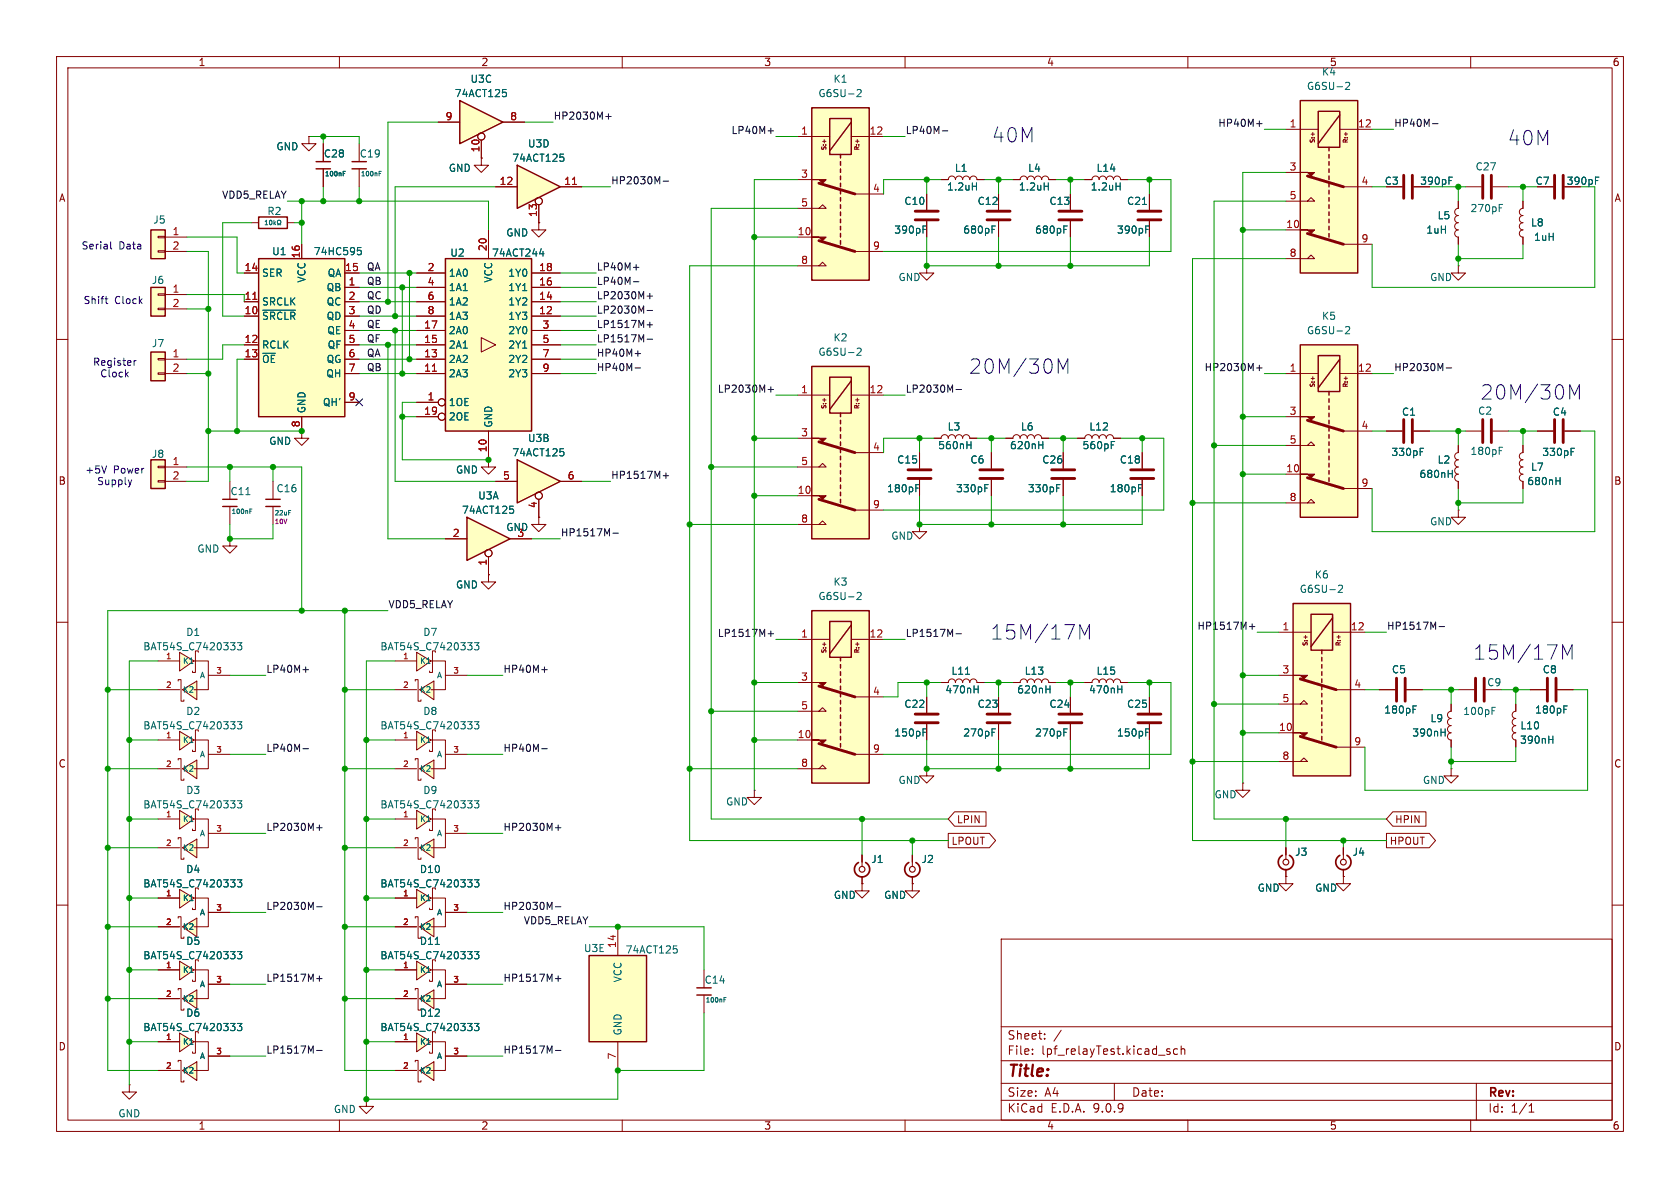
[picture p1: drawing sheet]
<svg xmlns="http://www.w3.org/2000/svg" width="297mm" height="210mm" viewBox="0 0 297 210" stroke-linecap="round" stroke-linejoin="round" font-family="sans-serif">
<defs><g id="words">
<g font-size="3.5" fill="#0000c2">
<text x="175.4" y="25.4">40M</text>
<text x="266.6" y="25.9">40M</text>
<text x="171.4" y="66.3">20M/30M</text>
<text x="261.8" y="70.9">20M/30M</text>
<text x="175.2" y="113.3">15M/17M</text>
<text x="260.5" y="116.8">15M/17M</text>
</g>
<text font-size="2.8" fill="#840000" x="178" y="190.9">Title:</text>
<g font-size="2.1" fill="#840000">
<text x="178" y="184">Sheet:</text>
<text x="178" y="186.7">File:</text>
<text x="184.1" y="186.7">lpf_relayTest.kicad_sch</text>
<text x="178" y="196.9">KiCad</text>
<text x="178" y="194.1">Size:</text>
<text x="184.7" y="194.1">A4</text>
<text x="185.7" y="196.9">E.D.A.</text>
<text x="193.3" y="196.9">9.0.9</text>
<text x="200" y="194.1">Date:</text>
<text x="263" y="194.3">Rev:</text>
<text x="263" y="196.9">Id:</text>
<text x="267.1" y="196.9">1/1</text>
</g>
<g font-size="1.8" fill="#840000">
<text x="35" y="11.9">1</text>
<text x="85" y="11.9">2</text>
<text x="135" y="11.9">3</text>
<text x="185" y="11.9">4</text>
<text x="235" y="11.9">5</text>
<text x="285" y="11.9">6</text>
<text x="10.3" y="35.9">A</text>
<text x="276.9" y="32.9">390pF</text>
<text x="285.3" y="35.9">A</text>
<text x="10.3" y="85.9">B</text>
<text x="285.3" y="85.9">B</text>
<text x="10.3" y="135.9">C</text>
<text x="285.3" y="135.9">C</text>
<text x="168.1" y="149.5">LPOUT</text>
<text x="169.1" y="145.7">LPIN</text>
<text x="245.6" y="149.5">HPOUT</text>
<text x="246.5" y="145.7">HPIN</text>
<text x="10.3" y="185.9">D</text>
<text x="285.3" y="185.9">D</text>
<text x="35" y="199.9">1</text>
<text x="85" y="199.9">2</text>
<text x="135" y="199.9">3</text>
<text x="185" y="199.9">4</text>
<text x="235" y="199.9">5</text>
<text x="285" y="199.9">6</text>
</g>
<g font-size="1.8" fill="#006464">
<text x="80.3" y="17.4">74ACT125</text>
<text x="83.1" y="14.8">U3C</text>
<text x="144.6" y="17.4">G6SU-2</text>
<text x="147.2" y="14.8">K1</text>
<text x="230.9" y="16.1">G6SU-2</text>
<text x="233.6" y="13.6">K4</text>
<text x="48.8" y="26.8">GND</text>
<text x="57.2" y="28">C28</text>
<text x="63.5" y="28">C19</text>
<text x="90.5" y="28.8">74ACT125</text>
<text x="93.2" y="26.3">U3D</text>
<text x="79.2" y="30.6">GND</text>
<text x="167.3" y="33.9">1.2uH</text>
<text x="168.7" y="30.6">L1</text>
<text x="180" y="33.9">1.2uH</text>
<text x="181.7" y="30.6">L4</text>
<text x="192.7" y="33.9">1.2uH</text>
<text x="193.8" y="30.6">L14</text>
<text x="244.7" y="32.9">C3</text>
<text x="251" y="32.9">390pF</text>
<text x="260.8" y="30.3">C27</text>
<text x="271.4" y="32.9">C7</text>
<text x="27" y="39.7">J5</text>
<text x="47.2" y="38.2">R2</text>
<text x="158" y="41.5">390pF</text>
<text x="159.8" y="36.4">C10</text>
<text x="170.2" y="41.5">680pF</text>
<text x="172.7" y="36.4">C12</text>
<text x="182.9" y="41.5">680pF</text>
<text x="185.4" y="36.4">C13</text>
<text x="197.4" y="41.5">390pF</text>
<text x="199.1" y="36.4">C21</text>
<text x="252.1" y="41.5">1uH</text>
<text x="254" y="39">L5</text>
<text x="259.9" y="37.7">270pF</text>
<text x="270.6" y="40.2">L8</text>
<text x="48" y="45.3">U1</text>
<text x="55.4" y="45.3">74HC595</text>
<text x="79.5" y="45.6">U2</text>
<text x="86.9" y="45.6">74ACT244</text>
<text x="89.4" y="42">GND</text>
<text x="271.1" y="42.8">1uH</text>
<text x="26.7" y="50.4">J6</text>
<text x="46.2" y="49.1">SER</text>
<text x="54.2" y="50.1" transform="rotate(-90 54.2 50.1)">VCC</text>
<text x="57.6" y="51.7">QB</text>
<text x="57.8" y="49.1">QA</text>
<text x="79.2" y="49.1">1A0</text>
<text x="79.2" y="51.7">1A1</text>
<text x="87.2" y="50.1" transform="rotate(-90 87.2 50.1)">VCC</text>
<text x="89.8" y="49.1">1Y0</text>
<text x="89.8" y="51.7">1Y1</text>
<text x="158.7" y="49.9">GND</text>
<text x="252.7" y="49.9">GND</text>
<text x="46.2" y="54.2">SRCLK</text>
<text x="46.2" y="56.7">~{SRCLR}</text>
<text x="57.6" y="54.2">QC</text>
<text x="57.6" y="56.7">QD</text>
<text x="57.8" y="59.3">QE</text>
<text x="79.2" y="54.2">1A2</text>
<text x="79.2" y="56.7">1A3</text>
<text x="79.2" y="59.3">2A0</text>
<text x="89.8" y="54.2">1Y2</text>
<text x="89.8" y="56.7">1Y3</text>
<text x="89.8" y="59.3">2Y0</text>
<text x="230.9" y="59.3">G6SU-2</text>
<text x="233.6" y="56.7">K5</text>
<text x="26.7" y="61.6">J7</text>
<text x="46.2" y="61.8">RCLK</text>
<text x="46.2" y="64.4">~{OE}</text>
<text x="57.6" y="64.4">QG</text>
<text x="57.8" y="61.8">QF</text>
<text x="79.2" y="61.8">2A1</text>
<text x="79.2" y="64.4">2A2</text>
<text x="89.8" y="61.8">2Y1</text>
<text x="89.8" y="64.4">2Y2</text>
<text x="144.6" y="63.1">G6SU-2</text>
<text x="147.2" y="60.6">K2</text>
<text x="57" y="72">QH'</text>
<text x="57.6" y="66.9">QH</text>
<text x="79.2" y="66.9">2A3</text>
<text x="79.2" y="72">1OE</text>
<text x="89.8" y="66.9">2Y3</text>
<text x="54.2" y="73.2" transform="rotate(-90 54.2 73.2)">GND</text>
<text x="79.2" y="74.5">2OE</text>
<text x="87.2" y="75.7" transform="rotate(-90 87.2 75.7)">GND</text>
<text x="167.4" y="76.3">L3</text>
<text x="180.4" y="76.3">L6</text>
<text x="192.5" y="76.3">L12</text>
<text x="247.8" y="73.7">C1</text>
<text x="261.2" y="73.5">C2</text>
<text x="274.4" y="73.7">C4</text>
<text x="26.7" y="81.1">J8</text>
<text x="47.5" y="78.8">GND</text>
<text x="80.5" y="83.9">GND</text>
<text x="90.5" y="80.9">74ACT125</text>
<text x="93.2" y="78.3">U3B</text>
<text x="158.5" y="82.1">C15</text>
<text x="165.8" y="79.6">560nH</text>
<text x="171.5" y="82.1">C6</text>
<text x="178.5" y="79.6">620nH</text>
<text x="184.2" y="82.1">C26</text>
<text x="191.3" y="79.6">560pF</text>
<text x="197.9" y="82.1">C18</text>
<text x="245.9" y="80.8">330pF</text>
<text x="254" y="82.1">L2</text>
<text x="259.9" y="80.6">180pF</text>
<text x="270.6" y="83.4">L7</text>
<text x="272.6" y="80.8">330pF</text>
<text x="40.6" y="87.7">C11</text>
<text x="48.8" y="87.2">C16</text>
<text x="84.4" y="88.5">U3A</text>
<text x="156.7" y="87.2">180pF</text>
<text x="168.9" y="87.2">330pF</text>
<text x="181.6" y="87.2">330pF</text>
<text x="196.1" y="87.2">180pF</text>
<text x="250.8" y="84.7">680nH</text>
<text x="269.9" y="86">680nH</text>
<text x="81.6" y="91">74ACT125</text>
<text x="89.4" y="94.1">GND</text>
<text x="91.4" y="95">3</text>
<text x="157.5" y="95.6">GND</text>
<text x="252.7" y="93.1">GND</text>
<text x="34.8" y="97.9">GND</text>
<text x="80.5" y="104.2">GND</text>
<text x="144.6" y="106.3">G6SU-2</text>
<text x="147.2" y="103.7">K3</text>
<text x="229.7" y="105">G6SU-2</text>
<text x="232.3" y="102.5">K6</text>
<text x="32.8" y="112.6">D1</text>
<text x="74.7" y="112.6">D7</text>
<text x="25.2" y="115.2">BAT54S_C7420333</text>
<text x="67.1" y="115.2">BAT54S_C7420333</text>
<text x="168.1" y="119.5">L11</text>
<text x="181.1" y="119.5">L13</text>
<text x="193.8" y="119.5">L15</text>
<text x="246" y="119.2">C5</text>
<text x="272.6" y="119.2">C8</text>
<text x="159.8" y="125.3">C22</text>
<text x="167" y="122.8">470nH</text>
<text x="172.7" y="125.3">C23</text>
<text x="179.7" y="122.8">620nH</text>
<text x="185.4" y="125.3">C24</text>
<text x="192.4" y="122.8">470nH</text>
<text x="199.1" y="125.3">C25</text>
<text x="262.8" y="121.5">C9</text>
<text x="25.2" y="129.1">BAT54S_C7420333</text>
<text x="32.8" y="126.6">D2</text>
<text x="67.1" y="129.1">BAT54S_C7420333</text>
<text x="74.7" y="126.6">D8</text>
<text x="158" y="130.4">150pF</text>
<text x="170.2" y="130.4">270pF</text>
<text x="182.9" y="130.4">270pF</text>
<text x="197.4" y="130.4">150pF</text>
<text x="244.6" y="126.3">180pF</text>
<text x="249.6" y="130.4">390nH</text>
<text x="252.8" y="127.9">L9</text>
<text x="258.6" y="126.6">100pF</text>
<text x="268.6" y="131.7">390nH</text>
<text x="268.7" y="129.1">L10</text>
<text x="271.3" y="126.3">180pF</text>
<text x="25.2" y="143.1">BAT54S_C7420333</text>
<text x="32.8" y="140.6">D3</text>
<text x="67.1" y="143.1">BAT54S_C7420333</text>
<text x="74.7" y="140.6">D9</text>
<text x="128.3" y="142.6">GND</text>
<text x="158.7" y="138.8">GND</text>
<text x="214.6" y="141.3">GND</text>
<text x="251.5" y="138.8">GND</text>
<text x="32.8" y="154.5">D4</text>
<text x="74.1" y="154.5">D10</text>
<text x="153.9" y="152.8">J1</text>
<text x="162.8" y="152.8">J2</text>
<text x="228.9" y="151.5">J3</text>
<text x="239" y="151.5">J4</text>
<text x="25.2" y="157.1">BAT54S_C7420333</text>
<text x="67.1" y="157.1">BAT54S_C7420333</text>
<text x="147.3" y="159.1">GND</text>
<text x="156.2" y="159.1">GND</text>
<text x="222.2" y="157.8">GND</text>
<text x="232.4" y="157.8">GND</text>
<text x="32.8" y="167.2">D5</text>
<text x="74.1" y="167.2">D11</text>
<text x="25.2" y="169.8">BAT54S_C7420333</text>
<text x="67.1" y="169.8">BAT54S_C7420333</text>
<text x="103.1" y="168.5">U3E</text>
<text x="110.1" y="173.8" transform="rotate(-90 110.1 173.8)">VCC</text>
<text x="110.5" y="168.8">74ACT125</text>
<text x="32.8" y="179.9">D6</text>
<text x="74.1" y="179.9">D12</text>
<text x="124.5" y="174.1">C14</text>
<text x="25.2" y="182.5">BAT54S_C7420333</text>
<text x="67.1" y="182.5">BAT54S_C7420333</text>
<text x="110.1" y="183.1" transform="rotate(-90 110.1 183.1)">GND</text>
<text x="20.8" y="197.7">GND</text>
<text x="58.9" y="197">GND</text>
</g>
<g font-size="1.8" fill="#a90000">
<text x="78.7" y="21.3">9</text>
<text x="90.1" y="21.3">8</text>
<text x="141.5" y="23.9">1</text>
<text x="153.6" y="23.9">12</text>
<text x="227.9" y="22.6">1</text>
<text x="240" y="22.6">12</text>
<text x="84.8" y="27" transform="rotate(-90 84.8 27)">10</text>
<text x="88.2" y="32.8">12</text>
<text x="99.7" y="32.8">11</text>
<text x="141.5" y="31.5">3</text>
<text x="154.2" y="34">4</text>
<text x="227.9" y="30.2">3</text>
<text x="227.9" y="35.3">5</text>
<text x="240.6" y="32.8">4</text>
<text x="30.4" y="41.7">1</text>
<text x="95" y="38.5" transform="rotate(-90 95 38.5)">13</text>
<text x="140.9" y="41.7">10</text>
<text x="141.5" y="36.6">5</text>
<text x="227.3" y="40.4">10</text>
<text x="30.4" y="44.2">2</text>
<text x="53.1" y="45.8" transform="rotate(-90 53.1 45.8)">16</text>
<text x="86.1" y="44.5" transform="rotate(-90 86.1 44.5)">20</text>
<text x="141.5" y="46.7">8</text>
<text x="154.2" y="44.2">9</text>
<text x="227.9" y="45.5">8</text>
<text x="240.6" y="42.9">9</text>
<text x="30.4" y="51.8">1</text>
<text x="43.1" y="48">14</text>
<text x="43.1" y="53.1">11</text>
<text x="60.9" y="48">15</text>
<text x="61.5" y="50.5">1</text>
<text x="61.5" y="53.1">2</text>
<text x="75.5" y="48">2</text>
<text x="75.5" y="50.5">4</text>
<text x="75.5" y="53.1">6</text>
<text x="95.2" y="48">18</text>
<text x="95.2" y="50.5">16</text>
<text x="95.2" y="53.1">14</text>
<text x="30.4" y="54.4">2</text>
<text x="43.1" y="55.6">10</text>
<text x="61.5" y="55.6">3</text>
<text x="61.5" y="58.2">4</text>
<text x="74.9" y="58.2">17</text>
<text x="75.5" y="55.6">8</text>
<text x="95.2" y="55.6">12</text>
<text x="95.8" y="58.2">3</text>
<text x="30.4" y="63.2">1</text>
<text x="30.4" y="65.8">2</text>
<text x="43.1" y="60.7">12</text>
<text x="43.1" y="63.2">13</text>
<text x="61.5" y="60.7">5</text>
<text x="61.5" y="63.2">6</text>
<text x="61.5" y="65.8">7</text>
<text x="74.9" y="60.7">15</text>
<text x="74.9" y="63.2">13</text>
<text x="74.9" y="65.8">11</text>
<text x="95.8" y="60.7">5</text>
<text x="95.8" y="63.2">7</text>
<text x="95.8" y="65.8">9</text>
<text x="227.9" y="65.8">1</text>
<text x="240" y="65.8">12</text>
<text x="61.5" y="70.9">9</text>
<text x="75.5" y="70.9">1</text>
<text x="141.5" y="69.6">1</text>
<text x="153.6" y="69.6">12</text>
<text x="53.1" y="75.6" transform="rotate(-90 53.1 75.6)">8</text>
<text x="74.9" y="73.4">19</text>
<text x="141.5" y="77.2">3</text>
<text x="227.9" y="73.4">3</text>
<text x="240.6" y="75.9">4</text>
<text x="30.4" y="82.3">1</text>
<text x="86.1" y="80.1" transform="rotate(-90 86.1 80.1)">10</text>
<text x="141.5" y="82.3">5</text>
<text x="154.2" y="79.8">4</text>
<text x="227.3" y="83.6">10</text>
<text x="227.9" y="78.5">5</text>
<text x="30.4" y="84.8">2</text>
<text x="88.8" y="84.8">5</text>
<text x="95" y="89.9" transform="rotate(-90 95 89.9)">4</text>
<text x="100.3" y="84.8">6</text>
<text x="140.9" y="87.4">10</text>
<text x="154.2" y="89.9">9</text>
<text x="227.9" y="88.6">8</text>
<text x="240.6" y="86.1">9</text>
<text x="79.9" y="95">2</text>
<text x="141.5" y="92.5">8</text>
<text x="86.1" y="100.1" transform="rotate(-90 86.1 100.1)">1</text>
<text x="141.5" y="112.8">1</text>
<text x="153.6" y="112.8">12</text>
<text x="226.6" y="111.5">1</text>
<text x="238.7" y="111.5">12</text>
<text x="226.6" y="119.1">3</text>
<text x="141.5" y="120.4">3</text>
<text x="141.5" y="125.5">5</text>
<text x="154.2" y="122.9">4</text>
<text x="226.6" y="124.2">5</text>
<text x="239.3" y="121.7">4</text>
<text x="140.9" y="130.6">10</text>
<text x="226" y="129.3">10</text>
<text x="239.3" y="131.8">9</text>
<text x="141.5" y="135.6">8</text>
<text x="154.2" y="133.1">9</text>
<text x="226.6" y="134.4">8</text>
<text x="109" y="167.7" transform="rotate(-90 109 167.7)">14</text>
<text x="109" y="187.4" transform="rotate(-90 109 187.4)">7</text>
</g>
<g font-size="1.8" fill="#0f0f0f">
<text x="97.8" y="21.2">HP2030M+</text>
<text x="129.2" y="23.8">LP40M+</text>
<text x="160" y="23.8">LP40M-</text>
<text x="215.3" y="22.5">HP40M+</text>
<text x="246.4" y="22.5">HP40M-</text>
<text x="39.2" y="35.2">VDD5_RELAY</text>
<text x="107.9" y="32.7">HP2030M-</text>
<text x="64.8" y="47.9">QA</text>
<text x="105.4" y="47.9">LP40M+</text>
<text x="64.8" y="53">QC</text>
<text x="64.8" y="50.5">QB</text>
<text x="105.4" y="50.5">LP40M-</text>
<text x="105.4" y="53">LP2030M+</text>
<text x="64.8" y="55.5">QD</text>
<text x="64.8" y="58.1">QE</text>
<text x="105.4" y="58.1">LP1517M+</text>
<text x="105.4" y="55.5">LP2030M-</text>
<text x="64.8" y="60.6">QF</text>
<text x="64.8" y="65.7">QB</text>
<text x="64.8" y="63.2">QA</text>
<text x="105.4" y="63.2">HP40M+</text>
<text x="105.4" y="60.6">LP1517M-</text>
<text x="105.4" y="65.7">HP40M-</text>
<text x="212.9" y="65.7">HP2030M+</text>
<text x="246.4" y="65.7">HP2030M-</text>
<text x="126.8" y="69.5">LP2030M+</text>
<text x="160" y="69.5">LP2030M-</text>
<text x="107.9" y="84.7">HP1517M+</text>
<text x="99.1" y="94.9">HP1517M-</text>
<text x="68.6" y="107.6">VDD5_RELAY</text>
<text x="126.8" y="112.7">LP1517M+</text>
<text x="160" y="112.7">LP1517M-</text>
<text x="211.6" y="111.4">HP1517M+</text>
<text x="245.1" y="111.4">HP1517M-</text>
<text x="47" y="119">LP40M+</text>
<text x="88.9" y="119">HP40M+</text>
<text x="47" y="133">LP40M-</text>
<text x="88.9" y="133">HP40M-</text>
<text x="47" y="147">LP2030M+</text>
<text x="88.9" y="147">HP2030M+</text>
<text x="47" y="160.9">LP2030M-</text>
<text x="88.9" y="160.9">HP2030M-</text>
<text x="92.5" y="163.5">VDD5_RELAY</text>
<text x="47" y="173.6">LP1517M+</text>
<text x="88.9" y="173.6">HP1517M+</text>
<text x="47" y="186.3">LP1517M-</text>
<text x="88.9" y="186.3">HP1517M-</text>
</g>
<g font-size="1.8" fill="#0000c2">
<text x="14.3" y="44.3">Serial</text>
<text x="21" y="44.3">Data</text>
<text x="14.7" y="54">Shift</text>
<text x="20.3" y="54">Clock</text>
<text x="16.3" y="64.9">Register</text>
<text x="17.6" y="66.9">Clock</text>
<text x="15" y="83.9">+5V</text>
<text x="20" y="83.9">Power</text>
<text x="17.1" y="86">Supply</text>
</g>
<g font-size="1.4" fill="#a90000">
<text x="29.2" y="116.6">1</text>
<text x="38.1" y="119.1">3</text>
<text x="71.2" y="116.6">1</text>
<text x="80" y="119.1">3</text>
<text x="29.2" y="121.7">2</text>
<text x="71.2" y="121.7">2</text>
<text x="29.2" y="130.6">1</text>
<text x="71.2" y="130.6">1</text>
<text x="29.2" y="135.6">2</text>
<text x="38.1" y="133.1">3</text>
<text x="71.2" y="135.6">2</text>
<text x="80" y="133.1">3</text>
<text x="29.2" y="144.5">1</text>
<text x="29.2" y="149.6">2</text>
<text x="38.1" y="147.1">3</text>
<text x="71.2" y="144.5">1</text>
<text x="71.2" y="149.6">2</text>
<text x="80" y="147.1">3</text>
<text x="29.2" y="158.5">1</text>
<text x="38.1" y="161">3</text>
<text x="71.2" y="158.5">1</text>
<text x="80" y="161">3</text>
<text x="29.2" y="163.6">2</text>
<text x="71.2" y="163.6">2</text>
<text x="29.2" y="171.2">1</text>
<text x="38.1" y="173.7">3</text>
<text x="71.2" y="171.2">1</text>
<text x="80" y="173.7">3</text>
<text x="29.2" y="176.3">2</text>
<text x="71.2" y="176.3">2</text>
<text x="29.2" y="183.9">1</text>
<text x="71.2" y="183.9">1</text>
<text x="29.2" y="189">2</text>
<text x="38.1" y="186.4">3</text>
<text x="71.2" y="189">2</text>
<text x="80" y="186.4">3</text>
</g>
<g font-size="1.4" fill="#006464">
<text x="32.3" y="117.6">K1</text>
<text x="74.2" y="117.6">K1</text>
<text x="32.3" y="122.6">K2</text>
<text x="35.2" y="120.1">A</text>
<text x="74.2" y="122.6">K2</text>
<text x="77.1" y="120.1">A</text>
<text x="32.3" y="131.5">K1</text>
<text x="74.2" y="131.5">K1</text>
<text x="32.3" y="136.6">K2</text>
<text x="35.2" y="134.1">A</text>
<text x="74.2" y="136.6">K2</text>
<text x="77.1" y="134.1">A</text>
<text x="32.3" y="145.5">K1</text>
<text x="35.2" y="148">A</text>
<text x="74.2" y="145.5">K1</text>
<text x="77.1" y="148">A</text>
<text x="32.3" y="150.6">K2</text>
<text x="74.2" y="150.6">K2</text>
<text x="32.3" y="159.5">K1</text>
<text x="74.2" y="159.5">K1</text>
<text x="32.3" y="164.6">K2</text>
<text x="35.2" y="162">A</text>
<text x="74.2" y="164.6">K2</text>
<text x="77.1" y="162">A</text>
<text x="32.3" y="172.2">K1</text>
<text x="74.2" y="172.2">K1</text>
<text x="32.3" y="177.3">K2</text>
<text x="35.2" y="174.7">A</text>
<text x="74.2" y="177.3">K2</text>
<text x="77.1" y="174.7">A</text>
<text x="32.3" y="184.9">K1</text>
<text x="74.2" y="184.9">K1</text>
<text x="32.3" y="190">K2</text>
<text x="35.2" y="187.4">A</text>
<text x="74.2" y="190">K2</text>
<text x="77.1" y="187.4">A</text>
</g>
<g font-size="1.1" fill="#840000">
<text x="146.3" y="26.7" transform="rotate(-90 146.3 26.7)">S:+</text>
<text x="152.1" y="26.7" transform="rotate(-90 152.1 26.7)">R:+</text>
<text x="232.6" y="25.4" transform="rotate(-90 232.6 25.4)">S:+</text>
<text x="238.5" y="25.4" transform="rotate(-90 238.5 25.4)">R:+</text>
<text x="232.6" y="68.6" transform="rotate(-90 232.6 68.6)">S:+</text>
<text x="238.5" y="68.6" transform="rotate(-90 238.5 68.6)">R:+</text>
<text x="146.3" y="72.4" transform="rotate(-90 146.3 72.4)">S:+</text>
<text x="152.1" y="72.4" transform="rotate(-90 152.1 72.4)">R:+</text>
<text x="146.3" y="115.6" transform="rotate(-90 146.3 115.6)">S:+</text>
<text x="152.1" y="115.6" transform="rotate(-90 152.1 115.6)">R:+</text>
<text x="231.4" y="114.3" transform="rotate(-90 231.4 114.3)">S:+</text>
<text x="237.2" y="114.3" transform="rotate(-90 237.2 114.3)">R:+</text>
</g>
<g font-size="1.1" fill="#006464">
<text x="57.3" y="31.4">100nF</text>
<text x="63.7" y="31.4">100nF</text>
<text x="40.8" y="91.1">100nF</text>
<text x="48.4" y="91.3">22uF</text>
<text x="124.6" y="177.4">100nF</text>
</g>
<text font-size="1.1" fill="#840084" x="48.4" y="92.8">10V</text>
</g></defs>
<g fill="none" stroke="#840000" stroke-width=".18">
<path d="M10 10h277v190h-277zM12 12h273v186h-273zM60 10v2M110 10v2M160 10v2M210 10v2M260 10v2M189.2 34.3v2.8M189.2 39.1v2.8M10 60h2M53.3 76.2v1.3h1.3l-1.3 1.2-1.2-1.2h1.2M53.3 76.2h.1"/>
<path d="M285 60h2M40.6 95.3v1.2h1.3l-1.3 1.3-1.2-1.3h1.2M40.6 95.3h.1M10 110h2M285 110h2M10 160h2M177 166h108v32h-108zM285 160h2M60 198v2M110 198v2M160 198v2M177 194.5h108"/>
<path d="M177 191.5h108M177 187.5h108M177 181.5h108M182.5 186.3v.1M182.5 185.5v.1M184.7 183.6v.1M184.7 182.8v.1M187.6 182.1l-1.3 2M197 191.5v3M206.5 185.9l.3 .1 .1 .2-.2 .2h-.3M206.5 185.4l.3 .1M208.2 185.5l-.5-.1-.2 .3v.4l.1 .2h.6"/>
<path d="M208.8 185.5l.2-.1 .4 .1 .1 .9M208.8 184.9v1.5M210 198v2M260 198v2M261 191.5v6.5M270.3 196.6h.9M270.3 195.5l.4-.4v1.5"/>
</g>
<path d="M187.2 37.3h4.1M187.2 38.9h4.1" fill="none" stroke="#840000" stroke-width=".51"/>
<path d="M188.1 39.9h.6M188.1 40.6h.4" fill="none" stroke="#006464" stroke-width=".18"/>
<path d="M45.7 45.7h15.3v28h-15.3z" fill="#ffffc2"/>
<path d="M45.7 45.7h15.3v28h-15.3zM39.4 88.3h2.5M39.4 89.5h2.5M47 88.3h2.5M47 89.5h2.5" fill="none" stroke="#840000" stroke-width=".25"/>
<g fill="none" stroke="#840000" stroke-width=".18">
<path d="M179.1 31.8h1.2a.64 .64 0 0 1 .7-.7 .64 .64 0 0 1 .6 .7 .64 .64 0 0 1 .6-.7 .64 .64 0 0 1 .7 .7 .64 .64 0 0 1 .6-.7 .64 .64 0 0 1 .6 .7 .64 .64 0 0 1 .7-.7 .64 .64 0 0 1 .6 .7h1.3M191.8 31.8h1.2a.64 .64 0 0 1 .7-.7 .64 .64 0 0 1 .6 .7 .64 .64 0 0 1 .6-.7 .64 .64 0 0 1 .7 .7 .64 .64 0 0 1 .6-.7 .64 .64 0 0 1 .6 .7 .64 .64 0 0 1 .7-.7 .64 .64 0 0 1 .6 .7h1.3M203.2 34.3v2.8M203.2 39.1v2.8M43.2 48.3h2.5M43.2 53.3h2.5M43.2 55.9h2.5M53.3 43.2v2.5M61 48.3h2.5M61 53.3h2.5M61 55.9h2.5M61 50.8h2.5"/>
<path d="M61 58.4h2.5M43.2 61h2.5M43.2 63.5h2.5M53.3 73.7v2.5M61 61h2.5M61 63.5h2.5M61 66h2.5M61 71.1h2.5M40.6 85.1v3.2M40.6 89.5v3.2M48.3 85.1v3.2M48.3 89.5v3.2"/>
</g>
<path d="M44.7 52.9h.7" fill="none" stroke="#a90000" stroke-width=".18"/>
<g fill="none" stroke="#006464" stroke-width=".18">
<path d="M184.6 32.9h.7M185.3 32.3v1.3M197.3 32.9h.7M198 32.3v1.3M202 36.1h.7M202.5 39.9h.7M46.5 54.8h5.7M63.2 43.8h.6M63.3 44.2h.3l.3 .3-.1 .5h-.5M202.5 40.6h.5M43.5 87.4h.7M44.2 90.4h.2"/>
<path d="M44.2 90h.3M51 90.2h.4"/>
</g>
<path d="M201.2 37.3h4M201.2 38.9h4" fill="none" stroke="#840000" stroke-width=".51"/>
<g fill="#ffffc2">
<path d="M31.7 115.3l2.6 1.5-2.6 1.8z"/>
<path d="M32.3 121.9l2.5-1.5v3.3z"/>
</g>
<path d="M27.9 116.8h3.8M31.7 115.3l2.6 1.5-2.6 1.8zM34.3 116.8h2.5v5.1h-2.5M35.1 115.3v-.2h-.6v3.8h-.5v-.3M36.8 119.4h3.8M27.9 121.9h3.8M31.5 120.4v-.3h.5v3.9h.5v-.3M32.3 121.9l2.5-1.5v3.3z" fill="none" stroke="#840000" stroke-width=".18"/>
<path d="M40.8 113.6h.7l-.4 .5M41.5 114.2v.6M42 113.6h.8l-.5 .5 .4 .1v.6l-.2 .1-.5-.1" fill="none" stroke="#006464" stroke-width=".18"/>
<g fill="#ffffc2">
<path d="M73.7 169.9l2.5 1.6-2.5 1.7z"/>
<path d="M74.2 176.5l2.5-1.5v3.3z"/>
</g>
<path d="M69.8 171.5h3.9M69.8 176.5h3.9M73.4 175v-.2h.5v3.8h.5v-.3M73.7 169.9l2.5 1.6-2.5 1.7zM74.2 176.5l2.5-1.5v3.3zM76.2 171.5h2.5v5h-2.5M77 169.9v-.2h-.5v3.8h-.6v-.3M78.7 174h3.8" fill="none" stroke="#840000" stroke-width=".18"/>
<path d="M76.9 166.9h.8M82.7 168.2h.8l-.5 .5M83.4 168.8v.6M83.9 168.2h.8l-.5 .5 .4 .1v.6l-.2 .1-.5-.1" fill="none" stroke="#006464" stroke-width=".18"/>
<path d="M143.5 108h10.2v30.4h-10.2z" fill="#ffffc2"/>
<g fill="none" stroke="#840000" stroke-width=".25">
<path d="M143.5 108h10.2v30.4h-10.2zM146.7 109.9h3.8v6.3h-3.8zM148.6 116.2v.6M148.6 117.5v.6M148.6 118.7v.7M150.5 110.5l-3.8 5.1M148.6 120v.7M148.6 121.3v.6M148.6 122.6v.6M148.6 123.8v.7M148.6 125.1v.6M148.6 126.4v.6"/>
<path d="M148.6 127.6v.7M148.6 128.9v.6M148.6 130.2v.6M148.6 131.4v.7"/>
</g>
<path d="M162.6 92.7v1.3h1.2l-1.2 1.3-1.3-1.3h1.3M162.6 92.7h.1M141 113h5.7M145.7 113.6v.6M150.5 113h5.7M151.6 113.6v.6M141 125.7h5l-.6-.6-.6 .6M141 135.9h5l-.6-.6-.6 .6M141 120.7h2.5M141 130.8h2.5M151.1 123.2h5.1M151.1 133.4h5.1" fill="none" stroke="#840000" stroke-width=".18"/>
<g fill="#840000" stroke="#840000" stroke-width=".18">
<path d="M143.5 120.7h2.5l-.6 .6-.6-.6z"/>
<path d="M143.5 130.8h2.5l-.6 .6-.6-.6z"/>
</g>
<path d="M144.8 121.3l6.3 1.9M144.8 131.4l6.3 2" fill="none" stroke="#840000" stroke-width=".51"/>
<path d="M151.5 104.8l.5-.1 .2 .4-.7 .9h.7" fill="none" stroke="#006464" stroke-width=".18"/>
<g fill="#ffffc2">
<path d="M73.7 143.3l2.5 1.5-2.5 1.8z"/>
<path d="M74.2 149.9l2.5-1.6v3.3z"/>
</g>
<path d="M69.8 144.8h3.9M69.8 149.9h3.9M73.4 148.3v-.2h.5v3.8h.5v-.3M73.7 143.3l2.5 1.5-2.5 1.8zM74.2 149.9l2.5-1.6v3.3zM76.2 144.8h2.5v5.1h-2.5M77 143.3v-.3h-.5v3.8h-.6v-.2M78.7 147.3h3.8" fill="none" stroke="#840000" stroke-width=".18"/>
<path d="M82.7 141.5h.8l-.5 .5M83.4 142.2v.5M83.9 141.5h.8l-.5 .5 .4 .2v.5l-.2 .1-.5-.1" fill="none" stroke="#006464" stroke-width=".18"/>
<g fill="#ffffc2">
<path d="M73.7 157.2l2.5 1.6-2.5 1.7z"/>
<path d="M74.2 163.8l2.5-1.5v3.3z"/>
</g>
<path d="M133.3 139.7v1.3h1.3l-1.3 1.2-1.2-1.2h1.2M133.3 139.7h.1M69.8 158.8h3.9M73.7 157.2l2.5 1.6-2.5 1.7zM76.2 158.8h2.5v5h-2.5M77 157.2v-.2h-.5v3.8h-.6v-.3M69.8 163.8h3.9M73.4 162.3v-.2h.5v3.8h.5v-.3M74.2 163.8l2.5-1.5v3.3zM78.7 161.3h3.8" fill="none" stroke="#840000" stroke-width=".18"/>
<path d="M82.7 155.5h.8l-.5 .5M83.4 156.1v.6M83.9 155.5h.8l-.5 .5 .4 .1v.6l-.2 .1-.5-.1" fill="none" stroke="#006464" stroke-width=".18"/>
<path d="M104.1 168.9h10.2v15.3h-10.2z" fill="#ffffc2"/>
<path d="M104.1 168.9h10.2v15.3h-10.2zM123.2 174.6h2.5M123.2 175.9h2.5" fill="none" stroke="#840000" stroke-width=".25"/>
<path d="M109.2 163.8v5.1M124.5 171.5v3.1M124.5 175.9v3.2M109.2 184.2v5" fill="none" stroke="#840000" stroke-width=".18"/>
<path d="M119.1 167.2h.6M119.5 167.7l.2 .2v.3l-.2 .3M128 176.7h.3M128 176.3h.4" fill="none" stroke="#006464" stroke-width=".18"/>
<path d="M143.5 19.1h10.2v30.4h-10.2z" fill="#ffffc2"/>
<g fill="none" stroke="#840000" stroke-width=".25">
<path d="M143.5 19.1h10.2v30.4h-10.2zM146.7 21h3.8v6.3h-3.8zM148.6 27.3v.6M148.6 28.6v.6M148.6 29.8v.7M148.6 31.1v.7M148.6 32.4v.6M148.6 33.7v.6M148.6 34.9v.7M148.6 36.2v.6M148.6 37.5v.6M148.6 38.7v.7"/>
<path d="M150.5 21.6l-3.8 5.1M148.6 40v.6M148.6 41.3v.6M148.6 42.5v.7"/>
</g>
<path d="M141 36.8h5l-.6-.6-.6 .6M141 24.1h5.7M141 31.8h2.5M145.7 24.7v.6M150.5 24.1h5.7M151.1 34.3h5.1M151.6 24.7v.6M141 47h5l-.6-.6-.6 .6M141 41.9h2.5M151.1 44.5h5.1M179.1 120.7h1.2a.64 .64 0 0 1 .7-.7 .64 .64 0 0 1 .6 .7 .64 .64 0 0 1 .6-.7 .64 .64 0 0 1 .7 .7 .64 .64 0 0 1 .6-.7 .64 .64 0 0 1 .6 .7 .64 .64 0 0 1 .7-.7 .64 .64 0 0 1 .6 .7h1.3" fill="none" stroke="#840000" stroke-width=".18"/>
<g fill="#840000" stroke="#840000" stroke-width=".18">
<path d="M143.5 31.8h2.5l-.6 .6-.6-.6z"/>
<path d="M143.5 41.9h2.5l-.6 .6-.6-.6z"/>
</g>
<path d="M144.8 32.4l6.3 1.9M144.8 42.5l6.3 2" fill="none" stroke="#840000" stroke-width=".51"/>
<path d="M151.5 15.9l.5-.1 .2 .4-.7 .9h.7M184.9 121.8h.7M185.6 121.2v1.3" fill="none" stroke="#006464" stroke-width=".18"/>
<path d="M81.3 17.8l7.6 3.8-7.6 3.8z" fill="#ffffc2"/>
<path d="M81.3 17.8l7.6 3.8-7.6 3.8zM55.9 28.6h2.5M55.9 29.8h2.5" fill="none" stroke="#840000" stroke-width=".25"/>
<g fill="none" stroke="#840000" stroke-width=".18">
<path d="M54.6 24.1v1.3h1.3l-1.3 1.3-1.3-1.3h1.3M54.6 24.1h.1M57.1 25.4v3.2M57.1 29.8v3.2M77.5 21.6h3.8M85.1 27.9v1.3h1.3l-1.3 1.3-1.3-1.3h1.3M85.1 27.9h.1M85.1 24.8v3.1M88.9 21.6h3.8"/>
<circle cx="85.1" cy="24.1" r=".63"/>
</g>
<path d="M88.9 15.8h.6M89.3 16.3l.2 .2v.3l-.2 .3M60.7 30.7h.2M60.7 30.3h.4" fill="none" stroke="#006464" stroke-width=".18"/>
<path d="M91.4 29.2l7.7 3.8-7.7 3.8z" fill="#ffffc2"/>
<path d="M62.2 28.6h2.6M62.2 29.8h2.6M91.4 29.2l7.7 3.8-7.7 3.8z" fill="none" stroke="#840000" stroke-width=".25"/>
<g fill="none" stroke="#840000" stroke-width=".18">
<path d="M63.5 25.4v3.2M63.5 29.8v3.2M87.6 33h3.8M95.2 39.4v1.2h1.3l-1.3 1.3-1.2-1.3h1.2M95.2 39.4h.1M95.2 36.2v3.2M99.1 33h3.8"/>
<circle cx="95.2" cy="35.6" r=".63"/>
</g>
<path d="M101.2 32.6h.7" fill="none" stroke="#a90000" stroke-width=".18"/>
<path d="M67 30.7h.3M67 30.3h.4M99 27.2h.6M99.5 27.7l.2 .3v.3l-.2 .2" fill="none" stroke="#006464" stroke-width=".18"/>
<g fill="#ffffc2">
<path d="M73.7 115.3l2.5 1.5-2.5 1.8z"/>
<path d="M74.2 121.9l2.5-1.5v3.3z"/>
</g>
<path d="M69.8 116.8h3.9M73.7 115.3l2.5 1.5-2.5 1.8zM76.2 116.8h2.5v5.1h-2.5M77 115.3v-.2h-.5v3.8h-.6v-.3M78.7 119.4h3.8M69.8 121.9h3.9M73.4 120.4v-.3h.5v3.9h.5v-.3M74.2 121.9l2.5-1.5v3.3z" fill="none" stroke="#840000" stroke-width=".18"/>
<path d="M82.7 113.6h.8l-.5 .5M83.4 114.2v.6M83.9 113.6h.8l-.5 .5 .4 .1v.6l-.2 .1-.5-.1" fill="none" stroke="#006464" stroke-width=".18"/>
<path d="M26.7 81.3h2.5v5.1h-2.5z" fill="#ffffc2"/>
<path d="M26.7 81.3h2.5v5.1h-2.5z" fill="none" stroke="#840000" stroke-width=".25"/>
<path d="M163.8 47v1.3h1.3l-1.3 1.2-1.2-1.2h1.2M163.8 47h.1M27.9 82.4h1.3v.3h-1.3zM27.9 85h1.3v.2h-1.3zM29.2 82.6h3.8M29.2 85.1h3.8" fill="none" stroke="#840000" stroke-width=".18"/>
<path d="M143.5 64.8h10.2v30.5h-10.2z" fill="#ffffc2"/>
<g fill="none" stroke="#840000" stroke-width=".25">
<path d="M143.5 64.8h10.2v30.5h-10.2zM146.7 66.7h3.8v6.3h-3.8zM148.6 73v.7M148.6 74.3v.6M148.6 75.6v.6M148.6 76.8v.7M148.6 78.1v.6M148.6 79.4v.6M150.5 67.3l-3.8 5.1M148.6 80.6v.7M148.6 81.9v.7M148.6 83.2v.6"/>
<path d="M148.6 84.5v.6M148.6 85.7v.7M148.6 87v.6M148.6 88.3v.6"/>
</g>
<g fill="none" stroke="#840000" stroke-width=".18">
<path d="M163.8 34.3v2.8M163.8 39.1v2.8M166.4 31.8h1.2a.64 .64 0 0 1 .7-.7 .64 .64 0 0 1 .6 .7 .64 .64 0 0 1 .6-.7 .64 .64 0 0 1 .7 .7 .64 .64 0 0 1 .6-.7 .64 .64 0 0 1 .6 .7 .64 .64 0 0 1 .7-.7 .64 .64 0 0 1 .6 .7h1.3M176.5 34.3v2.8M176.5 39.1v2.8M141 69.9h5.7M141 77.5h2.5M145.7 70.4v.6M150.5 69.9h5.7M151.6 70.4v.6M141 82.6h5l-.6-.7-.6 .7M141 92.7h5l-.6-.6-.6 .6"/>
<path d="M141 87.6h2.5M151.1 80h5.1M151.1 90.2h5.1"/>
</g>
<g fill="#840000" stroke="#840000" stroke-width=".18">
<path d="M143.5 77.5h2.5l-.6 .6-.6-.6z"/>
<path d="M143.5 87.6h2.5l-.6 .7-.6-.7z"/>
</g>
<path d="M161.8 37.3h4.1M161.8 38.9h4.1M174.5 37.3h4.1M174.5 38.9h4.1M144.8 78.1l6.3 1.9M144.8 88.3l6.3 1.9" fill="none" stroke="#840000" stroke-width=".51"/>
<path d="M163.2 39.9h.6M171.9 32.9h.7M172.6 32.3v1.3M175.4 39.9h.6M163.2 40.6h.4M175.4 40.6h.4M151.5 61.7l.5-.2 .2 .4-.7 .9h.7" fill="none" stroke="#006464" stroke-width=".18"/>
<g fill="#ffffc2">
<path d="M31.7 129.3l2.6 1.5-2.6 1.8z"/>
<path d="M32.3 135.9l2.5-1.5v3.3z"/>
</g>
<path d="M27.9 130.8h3.8M27.9 135.9h3.8M31.5 134.4v-.3h.5v3.8h.5v-.2M31.7 129.3l2.6 1.5-2.6 1.8zM32.3 135.9l2.5-1.5v3.3zM34.3 130.8h2.5v5.1h-2.5M35.1 129.3v-.3h-.6v3.8h-.5v-.2M36.8 133.4h3.8" fill="none" stroke="#840000" stroke-width=".18"/>
<path d="M40.8 127.6h.7l-.4 .5M41.5 128.2v.5M42 127.6h.8l-.5 .5 .4 .1v.5l-.2 .1-.5-.1" fill="none" stroke="#006464" stroke-width=".18"/>
<path d="M228.6 106.7h10.2v30.5h-10.2z" fill="#ffffc2"/>
<g fill="none" stroke="#840000" stroke-width=".25">
<path d="M228.6 106.7h10.2v30.5h-10.2zM231.8 108.6h3.8v6.3h-3.8zM233.7 114.9v.7M233.7 116.2v.6M233.7 117.5v.6M233.7 118.7v.7M235.6 109.2l-3.8 5.1M233.7 120v.7M233.7 121.3v.6M233.7 122.6v.6M233.7 123.8v.7M233.7 125.1v.6"/>
<path d="M233.7 126.4v.6M233.7 127.6v.7M233.7 128.9v.6M233.7 130.2v.6"/>
</g>
<g fill="none" stroke="#840000" stroke-width=".18">
<path d="M269.2 35.6v1.2a.64 .64 0 0 0-.6 .7 .64 .64 0 0 0 .6 .6 .64 .64 0 0 0-.6 .6 .64 .64 0 0 0 .6 .7 .64 .64 0 0 0-.6 .6 .64 .64 0 0 0 .6 .6 .64 .64 0 0 0-.6 .7 .64 .64 0 0 0 .6 .6v1.3M271.8 33h2.8M259.1 76.2h2.8M263.9 76.2h2.8M269.2 78.7v1.3a.64 .64 0 0 0-.6 .6 .64 .64 0 0 0 .6 .7 .64 .64 0 0 0-.6 .6 .64 .64 0 0 0 .6 .7 .64 .64 0 0 0-.6 .6 .64 .64 0 0 0 .6 .6 .64 .64 0 0 0-.6 .7 .64 .64 0 0 0 .6 .6v1.3M271.8 76.2h2.8M276.6 76.2h2.8M257.8 90.2v1.2h1.3l-1.3 1.3-1.3-1.3h1.3M257.8 90.2h.1M226.1 111.8h5.7M226.1 119.4h2.5M230.8 112.3v.6"/>
<path d="M235.6 111.8h5.7M236.7 112.3v.6M219.7 138.4v1.3h1.3l-1.3 1.3-1.3-1.3h1.3M219.7 138.4h.1M226.1 124.5h5l-.6-.7-.6 .7M226.1 134.6h5l-.6-.6-.6 .6M226.1 129.5h2.5M236.2 121.9h5.1M236.2 132.1h5.1M243.8 121.9h2.8M248.7 121.9h2.8M256.5 135.9v1.3h1.3l-1.3 1.2-1.2-1.2h1.2"/>
<path d="M256.5 135.9h.1M256.5 124.5v1.2a.64 .64 0 0 0-.6 .7 .64 .64 0 0 0 .6 .6 .64 .64 0 0 0-.6 .6 .64 .64 0 0 0 .6 .7 .64 .64 0 0 0-.6 .6 .64 .64 0 0 0 .6 .6 .64 .64 0 0 0-.6 .7 .64 .64 0 0 0 .6 .6v1.3M257.8 121.9h2.8M268 124.5v1.2a.64 .64 0 0 0-.7 .7 .64 .64 0 0 0 .7 .6 .64 .64 0 0 0-.7 .6 .64 .64 0 0 0 .7 .7 .64 .64 0 0 0-.7 .6 .64 .64 0 0 0 .7 .6 .64 .64 0 0 0-.7 .7 .64 .64 0 0 0 .7 .6v1.3M270.5 121.9h2.8M275.3 121.9h2.8M227.3 154.9v1.3h1.3l-1.3 1.3-1.2-1.3h1.2M227.3 154.9h.1M227.3 149.9v2M227.3 153.7v1.2M237.5 154.9v1.3h1.3l-1.3 1.3-1.3-1.3h1.3M237.5 154.9h.1"/>
<path d="M237.5 149.9v2M237.5 153.7v1.2"/>
</g>
<g fill="#840000" stroke="#840000" stroke-width=".18">
<path d="M228.6 119.4h2.5l-.6 .6-.6-.6z"/>
<path d="M228.6 129.5h2.5l-.6 .7-.6-.7z"/>
</g>
<g fill="none" stroke="#840000" stroke-width=".51">
<path d="M274.8 31v4.1M276.4 31v4.1M262.1 74.2v4M263.7 74.2v4M274.8 74.2v4M276.4 74.2v4M246.9 119.9v4.1M248.4 119.9v4.1M260.9 119.9v4.1M262.4 119.9v4.1M273.6 119.9v4.1M275.1 119.9v4.1"/>
<path d="M229.9 120l6.3 1.9M229.9 130.2l6.3 1.9"/>
</g>
<g fill="none" stroke="#006464" stroke-width=".18">
<path d="M282.1 31.9h.4M282.1 31.3h.6M265 79.7h.5M265 79.1h.6M277.7 79.9h.5M277.7 79.2h.6M275.1 85h.7M275.8 84.4v1.3M236.6 103.6l.5-.2 .2 .4-.7 .9h.7M249.8 125.4h.4M249.8 124.8h.6M254.8 129.5h.7"/>
<path d="M255.5 128.8v1.3M263.8 125.6h.4M263.8 125h.6M273.8 130.7h.7M274.5 130.1v1.3M276.5 125.4h.4M276.5 124.8h.6"/>
</g>
<g fill="none" stroke="#840000" stroke-width=".2">
<circle cx="227.3" cy="152.4" r=".51"/>
<circle cx="237.5" cy="152.4" r=".51"/>
</g>
<path d="M226.7 151.2a1.35 1.35 0 0 0-.4 2.1 1.35 1.35 0 0 0 2.1 0 1.35 1.35 0 0 0-.4-2.1M236.9 151.2a1.35 1.35 0 0 0-.7 1.5 1.35 1.35 0 0 0 1.3 1M238.1 151.2a1.35 1.35 0 0 1 .7 1.5 1.35 1.35 0 0 1-1.3 1" fill="none" stroke="#840000" stroke-width=".3"/>
<path d="M91.4 81.3l7.7 3.8-7.7 3.8z" fill="#ffffc2"/>
<path d="M91.4 81.3l7.7 3.8-7.7 3.8z" fill="none" stroke="#840000" stroke-width=".25"/>
<g fill="none" stroke="#840000" stroke-width=".18">
<path d="M87.6 85.1h3.8M95.2 88.3v3.1M99.1 85.1h3.8M86.4 101.6v1.3h1.2l-1.2 1.2-1.3-1.2h1.3M86.4 101.6h.1"/>
<circle cx="95.2" cy="87.6" r=".63"/>
</g>
<path d="M99 79.3h.6M99.5 79.8l.2 .2v.3l-.2 .3" fill="none" stroke="#006464" stroke-width=".18"/>
<g fill="#ffffc2">
<path d="M73.7 129.3l2.5 1.5-2.5 1.8z"/>
<path d="M74.2 135.9l2.5-1.5v3.3z"/>
</g>
<path d="M257.8 47v1.3h1.3l-1.3 1.2-1.3-1.2h1.3M257.8 47h.1M69.8 130.8h3.9M69.8 135.9h3.9M73.4 134.4v-.3h.5v3.8h.5v-.2M73.7 129.3l2.5 1.5-2.5 1.8zM74.2 135.9l2.5-1.5v3.3zM76.2 130.8h2.5v5.1h-2.5M77 129.3v-.3h-.5v3.8h-.6v-.2M78.7 133.4h3.8" fill="none" stroke="#840000" stroke-width=".18"/>
<path d="M82.7 127.6h.8l-.5 .5M83.4 128.2v.5M83.9 127.6h.8l-.5 .5 .4 .1v.5l-.2 .1-.5-.1" fill="none" stroke="#006464" stroke-width=".18"/>
<g fill="#ffffc2">
<path d="M73.7 182.6l2.5 1.6-2.5 1.7z"/>
<path d="M74.2 189.2l2.5-1.5v3.3z"/>
</g>
<path d="M257.8 35.6v1.2a.64 .64 0 0 0-.6 .7 .64 .64 0 0 0 .6 .6 .64 .64 0 0 0-.6 .6 .64 .64 0 0 0 .6 .7 .64 .64 0 0 0-.6 .6 .64 .64 0 0 0 .6 .6 .64 .64 0 0 0-.6 .7 .64 .64 0 0 0 .6 .6v1.3M69.8 184.2h3.9M69.8 189.2h3.9M73.4 187.7v-.2h.5v3.8h.5v-.3M73.7 182.6l2.5 1.6-2.5 1.7zM74.2 189.2l2.5-1.5v3.3zM76.2 184.2h2.5v5h-2.5M77 182.6v-.2h-.5v3.8h-.6v-.3M78.7 186.7h3.8" fill="none" stroke="#840000" stroke-width=".18"/>
<path d="M82.7 180.9h.8l-.5 .5M83.4 181.5v.6M83.9 180.9h.8l-.5 .5 .4 .1v.6l-.2 .1-.5-.1" fill="none" stroke="#006464" stroke-width=".18"/>
<path d="M229.9 61h10.1v30.4h-10.1z" fill="#ffffc2"/>
<g fill="none" stroke="#840000" stroke-width=".25">
<path d="M229.9 61h10.1v30.4h-10.1zM233 62.9h3.9v6.3h-3.9zM234.9 69.2v.7M234.9 70.5v.6M234.9 71.8v.6M234.9 73v.7M234.9 74.3v.6M234.9 75.6v.6M234.9 76.8v.7M234.9 78.1v.6M234.9 79.4v.6M236.9 63.5l-3.9 5.1"/>
<path d="M234.9 80.6v.7M234.9 81.9v.7M234.9 83.2v.6M234.9 84.5v.6"/>
</g>
<path d="M227.3 78.7h5.1l-.6-.6-.7 .6M227.3 66h5.7M227.3 73.7h2.6M232.1 66.6v.6M236.9 66h5.7M237.5 76.2h5.1M237.9 66.6v.6M227.3 88.9h5.1l-.6-.6-.7 .6M227.3 83.8h2.6M237.5 86.4h5.1" fill="none" stroke="#840000" stroke-width=".18"/>
<g fill="#840000" stroke="#840000" stroke-width=".18">
<path d="M229.9 73.7h2.5l-.6 .6-.7-.6z"/>
<path d="M229.9 83.8h2.5l-.6 .7-.7-.7z"/>
</g>
<path d="M231.1 74.3l6.4 1.9M231.1 84.5l6.4 1.9" fill="none" stroke="#840000" stroke-width=".51"/>
<path d="M237.9 57.9l.5-.2 .2 .4-.8 .9h.8" fill="none" stroke="#006464" stroke-width=".18"/>
<path d="M78.7 45.7h15.3v30.5h-15.3z" fill="#ffffc2"/>
<g fill="none" stroke="#840000" stroke-width=".18">
<path d="M73.7 48.3h5M73.7 50.8h5M73.7 53.3h5M73.7 55.9h5M73.7 58.4h5M85.1 59.7l2.5 1.3-2.5 1.2zM86.4 40.6v5.1M94 48.3h5.1M94 50.8h5.1M94 53.3h5.1M94 55.9h5.1M94 58.4h5.1"/>
<path d="M73.7 61h5M73.7 63.5h5M73.7 66h5M73.7 71.1h3.8M73.7 73.7h3.8M86.4 76.2v5.1M94 61h5.1M94 63.5h5.1M94 66h5.1"/>
<circle cx="78.1" cy="71.1" r=".63"/>
<circle cx="78.1" cy="73.7" r=".63"/>
</g>
<path d="M78.7 45.7h15.3v30.5h-15.3z" fill="none" stroke="#840000" stroke-width=".25"/>
<path d="M76.4 65.6h.8" fill="none" stroke="#a90000" stroke-width=".18"/>
<path d="M95.4 44.9h.8M96 44.4v.9" fill="none" stroke="#006464" stroke-width=".18"/>
<path d="M229.9 17.8h10.1v30.5h-10.1z" fill="#ffffc2"/>
<g fill="none" stroke="#840000" stroke-width=".25">
<path d="M229.9 17.8h10.1v30.5h-10.1zM233 19.7h3.9v6.3h-3.9zM234.9 26v.7M234.9 27.3v.6M234.9 28.6v.6M234.9 29.8v.7M234.9 31.1v.7M234.9 32.4v.6M234.9 33.7v.6M234.9 34.9v.7M234.9 36.2v.6M234.9 37.5v.6"/>
<path d="M234.9 38.7v.7M236.9 20.3l-3.9 5.1M234.9 40v.6M234.9 41.3v.6"/>
</g>
<path d="M227.3 35.6h5.1l-.6-.7-.7 .7M227.3 22.9h5.7M227.3 30.5h2.6M232.1 23.4v.6M236.9 22.9h5.7M237.5 33h5.1M237.9 23.4v.6M227.3 45.7h5.1l-.6-.6-.7 .6M227.3 40.6h2.6M237.5 43.2h5.1M189.2 123.2v2.8M189.2 128v2.8" fill="none" stroke="#840000" stroke-width=".18"/>
<g fill="#840000" stroke="#840000" stroke-width=".18">
<path d="M229.9 30.5h2.5l-.6 .6-.7-.6z"/>
<path d="M229.9 40.6h2.5l-.6 .7-.7-.7z"/>
</g>
<path d="M231.1 31.1l6.4 1.9M231.1 41.3l6.4 1.9M187.2 126.2h4.1M187.2 127.8h4.1" fill="none" stroke="#840000" stroke-width=".51"/>
<path d="M237.9 14.7l.5-.2 .2 .4-.8 .9h.8M188.1 129.5h.4M188.1 128.8h.6" fill="none" stroke="#006464" stroke-width=".18"/>
<path d="M82.5 91.4l7.7 3.9-7.7 3.8z" fill="#ffffc2"/>
<path d="M82.5 91.4l7.7 3.9-7.7 3.8z" fill="none" stroke="#840000" stroke-width=".25"/>
<g fill="none" stroke="#840000" stroke-width=".18">
<path d="M245.1 33h2.8M249.9 33h2.8M259.1 33h2.8M263.9 33h2.8M245.1 76.2h2.8M249.9 76.2h2.8M257.8 78.7v1.3a.64 .64 0 0 0-.6 .6 .64 .64 0 0 0 .6 .7 .64 .64 0 0 0-.6 .6 .64 .64 0 0 0 .6 .7 .64 .64 0 0 0-.6 .6 .64 .64 0 0 0 .6 .6 .64 .64 0 0 0-.6 .7 .64 .64 0 0 0 .6 .6v1.3M78.7 95.3h3.8M86.4 81.3v1.3h1.2l-1.2 1.2-1.3-1.2h1.3M86.4 81.3h.1M86.4 98.4v3.2M90.2 95.3h3.8"/>
<path d="M95.2 91.4v1.3h1.3l-1.3 1.3-1.2-1.3h1.2M95.2 91.4h.1"/>
<circle cx="86.4" cy="97.8" r=".63"/>
</g>
<path d="M256.2 31.9h.4M256.2 31.3h.6M265 36.7h.5M265 36.1h.6M251.1 79.9h.4M251.1 79.2h.6M90.1 89.5h.6M90.6 90l.2 .2v.3l-.2 .2M256 83.7h.8M256.8 83.1v1.3" fill="none" stroke="#006464" stroke-width=".18"/>
<path d="M248.2 31v4.1M249.7 31v4.1M262.1 31v4.1M263.7 31v4.1M248.2 74.2v4M249.7 74.2v4" fill="none" stroke="#840000" stroke-width=".51"/>
<g fill="#ffffc2">
<path d="M31.7 143.3l2.6 1.5-2.6 1.8z"/>
<path d="M32.3 149.9l2.5-1.6v3.3z"/>
</g>
<path d="M27.9 144.8h3.8M27.9 149.9h3.8M31.5 148.3v-.2h.5v3.8h.5v-.3M31.7 143.3l2.6 1.5-2.6 1.8zM32.3 149.9l2.5-1.6v3.3zM34.3 144.8h2.5v5.1h-2.5M35.1 143.3v-.3h-.6v3.8h-.5v-.2M36.8 147.3h3.8" fill="none" stroke="#840000" stroke-width=".18"/>
<path d="M40.8 141.5h.7l-.4 .5M41.5 142.2v.5M42 141.5h.8l-.5 .5 .4 .2v.5l-.2 .1-.5-.1" fill="none" stroke="#006464" stroke-width=".18"/>
<path d="M26.7 50.8h2.5v5.1h-2.5z" fill="#ffffc2"/>
<path d="M26.7 50.8h2.5v5.1h-2.5z" fill="none" stroke="#840000" stroke-width=".25"/>
<path d="M27.9 51.9h1.3v.3h-1.3zM27.9 54.5h1.3v.2h-1.3zM29.2 52.1h3.8M29.2 54.6h3.8M152.4 156.2v1.3h1.3l-1.3 1.3-1.3-1.3h1.3M152.4 156.2h.1M152.4 151.1v2.1M152.4 154.9v1.3" fill="none" stroke="#840000" stroke-width=".18"/>
<circle cx="152.4" cy="153.7" r=".51" fill="none" stroke="#840000" stroke-width=".2"/>
<path d="M151.8 152.5a1.35 1.35 0 0 0-.4 2 1.35 1.35 0 0 0 2 0 1.35 1.35 0 0 0-.4-2" fill="none" stroke="#840000" stroke-width=".3"/>
<path d="M26.7 62.2h2.5v5.1h-2.5z" fill="#ffffc2"/>
<path d="M26.7 62.2h2.5v5.1h-2.5z" fill="none" stroke="#840000" stroke-width=".25"/>
<path d="M27.9 63.4h1.3v.2h-1.3zM27.9 65.9h1.3v.3h-1.3zM29.2 63.5h3.8M29.2 66h3.8M163.8 135.9v1.3h1.3l-1.3 1.2-1.2-1.2h1.2M163.8 135.9h.1M191.8 120.7h1.2a.64 .64 0 0 1 .7-.7 .64 .64 0 0 1 .6 .7 .64 .64 0 0 1 .6-.7 .64 .64 0 0 1 .7 .7 .64 .64 0 0 1 .6-.7 .64 .64 0 0 1 .6 .7 .64 .64 0 0 1 .7-.7 .64 .64 0 0 1 .6 .7h1.3M203.2 123.2v2.8M203.2 128v2.8M161.3 156.2v1.3h1.3l-1.3 1.3-1.3-1.3h1.3M161.3 156.2h.1" fill="none" stroke="#840000" stroke-width=".18"/>
<path d="M201.2 126.2h4M201.2 127.8h4" fill="none" stroke="#840000" stroke-width=".51"/>
<path d="M197.6 121.8h.7M198.3 121.2v1.3M202.5 129.5h.5M202.5 128.8h.7" fill="none" stroke="#006464" stroke-width=".18"/>
<g fill="#ffffc2">
<path d="M31.7 169.9l2.6 1.6-2.6 1.7z"/>
<path d="M32.3 176.5l2.5-1.5v3.3z"/>
</g>
<path d="M27.9 171.5h3.8M27.9 176.5h3.8M31.5 175v-.2h.5v3.8h.5v-.3M31.7 169.9l2.6 1.6-2.6 1.7zM32.3 176.5l2.5-1.5v3.3zM34.3 171.5h2.5v5h-2.5M35.1 169.9v-.2h-.6v3.8h-.5v-.3M36.8 174h3.8" fill="none" stroke="#840000" stroke-width=".18"/>
<path d="M40.8 168.2h.7l-.4 .5M41.5 168.8v.6M42 168.2h.8l-.5 .5 .4 .1v.6l-.2 .1-.5-.1" fill="none" stroke="#006464" stroke-width=".18"/>
<g fill="#ffffc2">
<path d="M31.7 157.2l2.6 1.6-2.6 1.7z"/>
<path d="M32.3 163.8l2.5-1.5v3.3z"/>
</g>
<g fill="none" stroke="#840000" stroke-width=".18">
<path d="M44.4 39.4h1.3M50.8 39.4h1.3M165.1 77.5h1.3a.64 .64 0 0 1 .6-.7 .64 .64 0 0 1 .6 .7 .64 .64 0 0 1 .7-.7 .64 .64 0 0 1 .6 .7 .64 .64 0 0 1 .6-.7 .64 .64 0 0 1 .7 .7 .64 .64 0 0 1 .6-.7 .64 .64 0 0 1 .6 .7h1.3M162.6 80v2.8M162.6 84.8v2.8M175.3 80v2.8M175.3 84.8v2.8M201.9 80v2.8M201.9 84.8v2.8M27.9 158.8h3.8M31.7 157.2l2.6 1.6-2.6 1.7zM34.3 158.8h2.5v5h-2.5"/>
<path d="M35.1 157.2v-.2h-.6v3.8h-.5v-.3M161.3 151.1v2.1M161.3 154.9v1.3M27.9 163.8h3.8M31.5 162.3v-.2h.5v3.8h.5v-.3M32.3 163.8l2.5-1.5v3.3zM36.8 161.3h3.8M22.9 191.8v1.2h1.2l-1.2 1.3-1.3-1.3h1.3M22.9 191.8h.1M64.8 194.3v1.3h1.2l-1.2 1.3-1.3-1.3h1.3M64.8 194.3h.1"/>
</g>
<g fill="none" stroke="#006464" stroke-width=".18">
<path d="M46.9 39.7h.4M46.9 39.2l.2-.3v.8M47.7 39l.1-.1a.39 .39 0 0 1 .3 .4 .39 .39 0 0 1-.4 .4l-.1-.3zM48.4 38.9v.8M48.5 39.4l.2 .3M48.7 39.2l-.3 .3M49 39.7h.2v-.1a.34 .34 0 0 1-.1-.5 .34 .34 0 0 1 .4-.1l.2 .4-.2 .3h.2M170.9 78.7h.8M171.7 78v1.3M161.9 86.3h.4M161.9 85.7h.6M174.1 86.3h.4"/>
<path d="M174.1 85.7h.6M201.3 86.3h.4M201.3 85.7h.6M40.8 155.5h.7l-.4 .5M41.5 156.1v.6M42 155.5h.8l-.5 .5 .4 .1v.6l-.2 .1-.5-.1"/>
</g>
<circle cx="161.3" cy="153.7" r=".51" fill="none" stroke="#840000" stroke-width=".2"/>
<path d="M160.7 152.5a1.35 1.35 0 0 0-.5 2 1.35 1.35 0 0 0 2.1 0 1.35 1.35 0 0 0-.4-2" fill="none" stroke="#840000" stroke-width=".3"/>
<path d="M160.5 83.1h4.1M160.5 84.6h4.1M173.2 83.1h4.1M173.2 84.6h4.1M199.9 83.1h4.1M199.9 84.6h4.1" fill="none" stroke="#840000" stroke-width=".51"/>
<path d="M45.7 38.4h5.1v2h-5.1z" fill="none" stroke="#840000" stroke-width=".25"/>
<path d="M26.7 40.6h2.5v5.1h-2.5z" fill="#ffffc2"/>
<path d="M26.7 40.6h2.5v5.1h-2.5z" fill="none" stroke="#840000" stroke-width=".25"/>
<path d="M27.9 41.8h1.3v.2h-1.3zM27.9 44.3h1.3v.3h-1.3zM29.2 41.9h3.8M29.2 44.5h3.8M177.8 77.5h1.3a.64 .64 0 0 1 .6-.7 .64 .64 0 0 1 .6 .7 .64 .64 0 0 1 .7-.7 .64 .64 0 0 1 .6 .7 .64 .64 0 0 1 .6-.7 .64 .64 0 0 1 .7 .7 .64 .64 0 0 1 .6-.7 .64 .64 0 0 1 .6 .7h1.3M188 80v2.8M188 84.8v2.8M163.8 123.2v2.8M163.8 128v2.8M166.4 120.7h1.2a.64 .64 0 0 1 .7-.7 .64 .64 0 0 1 .6 .7 .64 .64 0 0 1 .6-.7 .64 .64 0 0 1 .7 .7 .64 .64 0 0 1 .6-.7 .64 .64 0 0 1 .6 .7 .64 .64 0 0 1 .7-.7 .64 .64 0 0 1 .6 .7h1.3" fill="none" stroke="#840000" stroke-width=".18"/>
<path d="M185.9 83.1h4.1M185.9 84.6h4.1M161.8 126.2h4.1M161.8 127.8h4.1" fill="none" stroke="#840000" stroke-width=".51"/>
<path d="M183.6 78.7h.8M184.4 78v1.3M186.8 86.3h.4M186.8 85.7h.6M170.7 119.2h.7M163.2 129.5h.4M163.2 128.8h.6M172.2 121.8h.7M172.9 121.2v1.3" fill="none" stroke="#006464" stroke-width=".18"/>
<g fill="#ffffc2">
<path d="M31.7 182.6l2.6 1.6-2.6 1.7z"/>
<path d="M32.3 189.2l2.5-1.5v3.3z"/>
</g>
<g fill="none" stroke="#840000" stroke-width=".18">
<path d="M54.6 24.1h.1M57.1 25.4v3.2M57.1 29.8v3.2M77.5 21.6h3.8M85.1 27.9h.1M85.1 24.8v3.1M87.6 33h3.8M88.9 21.6h3.8M95.2 39.4h.1M95.2 36.2v3.2M99.1 33h3.8M163.8 34.3v2.8"/>
<path d="M163.8 39.1v2.8M166.4 31.8h1.2M172.7 31.8h1.3M176.5 34.3v2.8M176.5 39.1v2.8M179.1 31.8h1.2M185.4 31.8h1.3M189.2 34.3v2.8M189.2 39.1v2.8M191.8 31.8h1.2M198.1 31.8h1.3M203.2 34.3v2.8"/>
<path d="M203.2 39.1v2.8M245.1 33h2.8M249.9 33h2.8M257.8 35.6v1.2M269.2 35.6v1.2M271.8 33h2.8M43.2 48.3h2.5M43.2 53.3h2.5M43.2 55.9h2.5M53.3 43.2v2.5M61 48.3h2.5M61 53.3h2.5"/>
<path d="M61 55.9h2.5M61 50.8h2.5M61 58.4h2.5M73.7 48.3h5M73.7 53.3h5M73.7 55.9h5M73.7 50.8h5M73.7 58.4h5M86.4 40.6v5.1M94 48.3h5.1M94 53.3h5.1M94 55.9h5.1"/>
<path d="M94 50.8h5.1M94 58.4h5.1M257.8 41.9v1.3M269.2 41.9v1.3M43.2 61h2.5M43.2 63.5h2.5M53.3 76.2h.1M53.3 73.7v2.5M61 61h2.5M61 63.5h2.5M61 66h2.5M61 71.1h2.5"/>
<path d="M73.7 61h5M73.7 63.5h5M73.7 66h5M73.7 71.1h3.8M73.7 73.7h3.8M86.4 76.2v5.1M94 61h5.1M94 63.5h5.1M94 66h5.1M165.1 77.5h1.3M171.4 77.5h1.3M177.8 77.5h1.3"/>
<path d="M184.1 77.5h1.3M190.5 77.5h1.3a.64 .64 0 0 1 .6-.7 .64 .64 0 0 1 .6 .7 .64 .64 0 0 1 .7-.7 .64 .64 0 0 1 .6 .7 .64 .64 0 0 1 .6-.7 .64 .64 0 0 1 .7 .7 .64 .64 0 0 1 .6-.7 .64 .64 0 0 1 .6 .7h1.3M245.1 76.2h2.8M249.9 76.2h2.8M257.8 78.7v1.3M269.2 78.7v1.3M271.8 76.2h2.8M276.6 76.2h2.8M78.7 95.3h3.8M86.4 81.3h.1M86.4 98.4v3.2M87.6 85.1h3.8"/>
<path d="M90.2 95.3h3.8M95.2 91.4h.1M95.2 88.3v3.1M99.1 85.1h3.8M162.6 80v2.8M162.6 84.8v2.8M175.3 80v2.8M175.3 84.8v2.8M188 80v2.8M188 84.8v2.8M201.9 80v2.8M201.9 84.8v2.8"/>
<path d="M257.8 85.1v1.3M269.2 85.1v1.3M86.4 101.6h.1M163.8 123.2v2.8M163.8 128v2.8M166.4 120.7h1.2M172.7 120.7h1.3M176.5 123.2v2.8M176.5 128v2.8M179.1 120.7h1.2M185.4 120.7h1.3M189.2 123.2v2.8"/>
<path d="M189.2 128v2.8M191.8 120.7h1.2M198.1 120.7h1.3M203.2 123.2v2.8M203.2 128v2.8M243.8 121.9h2.8M248.7 121.9h2.8M256.5 124.5v1.2M256.5 130.8v1.3M268 124.5v1.2M268 130.8v1.3M270.5 121.9h2.8"/>
<path d="M275.3 121.9h2.8M27.9 158.8h3.8M69.8 158.8h3.9M152.4 156.2h.1M152.4 151.1v1.3M152.4 154.9v1.3M161.3 156.2h.1M161.3 151.1v1.3M161.3 154.9v1.3M167.6 147.3h7.3l1.1 1.3-1.1 1.3h-7.3zM168.8 143.5h5.5v2.6h-5.5l-1.2-1.3zM227.3 154.9h.1"/>
<path d="M227.3 149.9v1.2M227.3 153.7v1.2M237.5 154.9h.1M237.5 149.9v1.2M237.5 153.7v1.2M245.1 147.3h7.6l1.1 1.3-1.1 1.3h-7.6zM246.2 143.5h5.9v2.6h-5.9l-1.1-1.3zM27.9 163.8h3.8M27.9 171.5h3.8M27.9 176.5h3.8M36.8 161.3h3.8M36.8 174h3.8"/>
<path d="M69.8 163.8h3.9M69.8 171.5h3.9M69.8 176.5h3.9M78.7 161.3h3.8M78.7 174h3.8M27.9 184.2h3.8M27.9 189.2h3.8M31.5 187.7v-.2h.5v3.8h.5v-.3M31.7 182.6l2.6 1.6-2.6 1.7zM32.3 189.2l2.5-1.5v3.3zM34.3 184.2h2.5v5h-2.5M35.1 182.6v-.2h-.6v3.8h-.5v-.3"/>
<path d="M36.8 186.7h3.8M69.8 184.2h3.9M69.8 189.2h3.9M78.7 186.7h3.8"/>
<circle cx="85.1" cy="24.1" r=".63"/>
<circle cx="95.2" cy="35.6" r=".63"/>
<circle cx="78.1" cy="71.1" r=".63"/>
<circle cx="78.1" cy="73.7" r=".63"/>
<circle cx="86.4" cy="97.8" r=".63"/>
<circle cx="95.2" cy="87.6" r=".63"/>
</g>
<g fill="none" stroke="#006464" stroke-width=".18">
<path d="M88.9 15.8h.6M89.3 16.3l.2 .2v.3l-.2 .3M60.7 30.7h.2M60.7 30.3h.4M99 27.2h.6M99.5 27.7l.2 .3v.3l-.2 .2M163.2 39.9h.6M171.9 32.9h.7M172.6 32.3v1.3M175.4 39.9h.6M184.6 32.9h.7M185.3 32.3v1.3"/>
<path d="M188.1 39.9h.6M197.3 32.9h.7M198 32.3v1.3M202 36.1h.7M202.5 39.9h.7M256.2 31.9h.4M256.2 31.3h.6M282.1 31.9h.4M282.1 31.3h.6M46.5 54.8h5.7M63.2 43.8h.6M63.3 44.2h.3l.3 .3-.1 .5h-.5"/>
<path d="M95.4 44.9h.8M96 44.4v.9M163.2 40.6h.4M175.4 40.6h.4M188.1 40.6h.4M202.5 40.6h.5M99 79.3h.6M99.5 79.8l.2 .2v.3l-.2 .3M170.9 78.7h.8M171.7 78v1.3M183.6 78.7h.8M184.4 78v1.3"/>
<path d="M196.5 78.7h.4M196.5 78h.6M251.1 79.9h.4M251.1 79.2h.6M277.7 79.9h.5M277.7 79.2h.6M90.1 89.5h.6M90.6 90l.2 .2v.3l-.2 .2M161.9 86.3h.4M161.9 85.7h.6M174.1 86.3h.4M174.1 85.7h.6"/>
<path d="M186.8 86.3h.4M186.8 85.7h.6M201.3 86.3h.4M201.3 85.7h.6M256 83.7h.8M256.8 83.1v1.3M275.1 85h.7M275.8 84.4v1.3M170.7 119.2h.7M163.2 129.5h.4M163.2 128.8h.6M172.2 121.8h.7"/>
<path d="M172.9 121.2v1.3M175.4 129.5h.4M175.4 128.8h.6M184.9 121.8h.7M185.6 121.2v1.3M188.1 129.5h.4M188.1 128.8h.6M197.6 121.8h.7M198.3 121.2v1.3M202.5 129.5h.5M202.5 128.8h.7M249.8 125.4h.4"/>
<path d="M249.8 124.8h.6M254.8 129.5h.7M255.5 128.8v1.3M273.8 130.7h.7M274.5 130.1v1.3M276.5 125.4h.4M276.5 124.8h.6M40.8 155.5h.7l-.4 .5M41.5 156.1v.6M42 155.5h.8l-.5 .5 .4 .1v.6l-.2 .1-.5-.1M82.7 155.5h.8l-.5 .5M83.4 156.1v.6"/>
<path d="M83.9 155.5h.8l-.5 .5 .4 .1v.6l-.2 .1-.5-.1M40.8 168.2h.7l-.4 .5M41.5 168.8v.6M42 168.2h.8l-.5 .5 .4 .1v.6l-.2 .1-.5-.1M76.9 166.9h.8M82.7 168.2h.8l-.5 .5M83.4 168.8v.6M83.9 168.2h.8l-.5 .5 .4 .1v.6l-.2 .1-.5-.1M40.8 180.9h.7l-.4 .5M41.5 181.5v.6M42 180.9h.8l-.5 .5 .4 .1v.6l-.2 .1-.5-.1M82.7 180.9h.8l-.5 .5"/>
<path d="M83.4 181.5v.6M83.9 180.9h.8l-.5 .5 .4 .1v.6l-.2 .1-.5-.1"/>
</g>
<path d="M174.5 126.2h4.1M174.5 127.8h4.1" fill="none" stroke="#840000" stroke-width=".51"/>
<g fill="none" stroke="#0f0f0f" stroke-width=".18">
<path d="M107.1 20.6h1M107.6 20.1v1M117.2 32h1M135.8 23.1h1M166.6 23.1h1M222.1 21.9h1M253.3 21.9h.9M112 49.8h.9M112 47.3h.9M114.4 57.4h1M114.4 52.3h1M114.4 60h1"/>
<path d="M114.4 54.9h1M114.9 51.9v.9M114.9 56.9v1M112.3 62.5h1M112.3 65h1M135.8 68.9h1M136.3 68.4v.9M169 68.9h1M222.1 65h1M222.6 64.6v.9M255.7 65h.9M108.4 94.3h.9"/>
<path d="M117.2 84.1h1M117.7 83.6v1M53.6 118.4h.9M95.8 118.4h.9M135.8 112h1M136.3 111.5v1M169 112h1M220.9 110.8h.9M221.4 110.3v.9M254.4 110.8h1M53.6 132.4h.9M95.8 132.4h.9"/>
<path d="M56 146.3h.9M56.5 145.8v1M98.2 146.3h1M98.7 145.8v1M56 160.3h.9M56 173h.9M56.5 172.5v1M98.2 160.3h1M98.2 173h1M98.7 172.5v1M56 185.7h.9M98.2 185.7h1"/>
</g>
<g fill="none" stroke="#009600" stroke-width=".18">
<path d="M44.4 39.4h-5v16.5h3.8M50.8 35.6h35.6v5M52.1 39.4h1.2M53.3 35.6v7.6M54.6 24.1h8.9v1.3M57.1 24.1v1.3M57.1 33v2.6M63.5 33v2.6M77.5 21.6h-8.9v31.7M87.6 33h-17.8v22.9M92.7 21.6h5.1M102.9 33h5"/>
<path d="M137.2 24.1h3.8M141 36.8h-15.3v108h41.9M141 31.8h-7.7v107.9M156.2 24.1h3.8M163.8 31.8v2.5M166.4 31.8h-10.2v2.5M174 31.8h5.1M176.5 31.8v2.5M186.7 31.8h5.1M189.2 31.8v2.5M199.4 31.8h7.6v12.7h-50.8M203.2 31.8v2.5"/>
<path d="M223.5 22.9h3.8M227.3 30.5h-7.6v107.9M227.3 35.6h-12.7v109.2h30.5M242.6 22.9h3.8M242.6 33h2.5M252.7 33h6.4M257.8 33v2.6M266.7 33h5.1M269.2 33v2.6M281.9 33v17.8h-39.3v-7.6M33 41.9h8.9v6.4h1.3M33 44.5h3.8v40.6h-3.8"/>
<path d="M33 52.1h10.2M33 54.6h3.8M63.5 48.3h10.2M63.5 50.8h10.2M63.5 58.4h10.2M63.5 55.9h10.2M63.5 53.3h10.2M69.8 58.4v26.7h17.8M71.1 50.8v15.2M72.4 48.3v15.2M99.1 48.3h6.3M99.1 50.8h6.3"/>
<path d="M99.1 58.4h6.3M99.1 55.9h6.3M99.1 53.3h6.3M133.3 41.9h7.7M141 47h-19.1v101.6h45.7M163.8 41.9v5.1h39.4v-5.1M176.5 41.9v5.1M189.2 41.9v5.1M219.7 40.6h7.6M227.3 45.7h-16.5v102.9h34.3M257.8 43.2v3.8M269.2 43.2v2.5h-11.4"/>
<path d="M33 66h3.8M36.8 76.2h16.5M43.2 61h-3.8v2.5h-6.4M43.2 63.5h-1.3v12.7M63.5 66h10.2M63.5 63.5h10.2M63.5 61h10.2M68.6 61v34.3h10.1M71.1 73.7h2.6M73.7 71.1h-2.6v10.2h15.3M99.1 66h6.3M99.1 63.5h6.3"/>
<path d="M99.1 61h6.3M133.3 77.5h7.7M137.2 69.9h3.8M156.2 69.9h3.8M162.6 77.5v2.5M165.1 77.5h-8.9v2.5M172.7 77.5h5.1M175.3 77.5v2.5M185.4 77.5h5.1M188 77.5v2.5M198.1 77.5h7.6v12.7h-49.5M201.9 77.5v2.5"/>
<path d="M214.6 78.7h12.7M219.7 73.7h7.6M223.5 66h3.8M242.6 76.2h2.5M242.6 66h3.8M252.7 76.2h6.4M257.8 76.2v2.5M266.7 76.2h5.1M269.2 76.2v2.5M279.4 76.2h2.5v17.8h-39.3v-7.6M33 82.6h20.3v25.4M40.6 92.7v2.6h7.7v-2.6"/>
<path d="M40.6 82.6v2.5M48.3 82.6v2.5M94 95.3h5.1M102.9 85.1h5M121.9 92.7h19.1M125.7 82.6h15.3M133.3 87.6h7.7M162.6 87.6v5.1h39.3v-5.1M175.3 87.6v5.1M188 87.6v5.1M210.8 88.9h16.5M219.7 83.8h7.6"/>
<path d="M257.8 86.4v3.8M269.2 86.4v2.5h-11.4M27.9 116.8h-5v75M40.6 119.4h6.4M61 108v81.2h8.8M68.6 108h-49.6v81.2h8.9M69.8 116.8h-5v77.5h44.4v-5.1h15.3v-10.1M82.5 119.4h6.4M137.2 113h3.8M156.2 113h3.8M219.7 119.4h6.4M222.2 111.8h3.9"/>
<path d="M241.3 111.8h3.8M19 135.9h8.9M19 121.9h8.9M22.9 130.8h5M40.6 133.4h6.4M61 135.9h8.8M61 121.9h8.8M64.8 130.8h5M82.5 133.4h6.4M121.9 135.9h19.1M125.7 125.7h15.3M133.3 120.7h7.7"/>
<path d="M133.3 130.8h7.7M163.8 120.7v2.5M163.8 130.8v5.1h39.4v-5.1M166.4 120.7h-7.7v2.5h-2.5M174 120.7h5.1M176.5 120.7v2.5M176.5 130.8v5.1M186.7 120.7h5.1M189.2 120.7v2.5M189.2 130.8v5.1M199.4 120.7h7.6v12.7h-50.8M203.2 120.7v2.5"/>
<path d="M210.8 134.6h15.3M214.6 124.5h11.5M219.7 129.5h6.4M241.3 121.9h2.5M251.5 121.9h6.3M256.5 121.9v2.6M256.5 132.1v3.8M265.4 121.9h5.1M268 121.9v2.6M268 132.1v2.5h-11.5M278.1 121.9h2.6v17.8h-39.4v-7.6M19 149.9h8.9"/>
<path d="M22.9 144.8h5M22.9 158.8h5M40.6 147.3h6.4M61 149.9h8.8M64.8 144.8h5M64.8 158.8h5M82.5 147.3h6.4M152.4 144.8v6.3M161.3 148.6v2.5M227.3 144.8v5.1M237.5 148.6v1.3M19 176.5h8.9"/>
<path d="M19 163.8h8.9M22.9 171.5h5M40.6 174h6.4M40.6 161.3h6.4M61 176.5h8.8M61 163.8h8.8M64.8 171.5h5M82.5 174h6.4M82.5 161.3h6.4M104.1 163.8h20.4v7.7M22.9 184.2h5M40.6 186.7h6.4"/>
<path d="M64.8 184.2h5M82.5 186.7h6.4"/>
</g>
<path d="M62.9 70.5l1.2 1.2M64.1 70.5l-1.2 1.2" fill="none" stroke="#000084" stroke-width=".18"/>
<g fill="none" stroke="#0000c2" stroke-width=".18">
<path d="M18.6 52.8h.5M18.8 53.5l.3 .2M19.6 42.7v1.1l.2 .2M22.3 66.1l.4 .5M22.7 65.8l-.5 .5M23.7 63.7v.9M24.1 63.7l-.4 .3M187.1 63.4l.8 1.9 .9-1.9v2.6M277.5 68l.9 1.8 .8-1.8v2.6M18.8 82.4l-.4 1.2M23.3 84.8l-.3 .9M190.9 110.4l.8 1.8 .9-1.8v2.6"/>
<path d="M276.2 114l.9 1.8 .8-1.8v2.5"/>
</g>
<path d="M101.2 32.6h.7M44.7 52.9h.7M76.4 65.6h.8" fill="none" stroke="#a90000" stroke-width=".18"/>
<g fill="#009600" stroke="#009600" stroke-width=".18">
<circle cx="22.9" cy="184.2" r=".46"/>
<circle cx="19" cy="176.5" r=".46"/>
<circle cx="64.8" cy="184.2" r=".46"/>
<circle cx="64.8" cy="194.3" r=".46"/>
<circle cx="22.9" cy="171.5" r=".46"/>
<circle cx="22.9" cy="158.8" r=".46"/>
<circle cx="19" cy="163.8" r=".46"/>
<circle cx="64.8" cy="171.5" r=".46"/>
<circle cx="36.8" cy="54.6" r=".46"/>
<circle cx="36.8" cy="66" r=".46"/>
<circle cx="57.1" cy="35.6" r=".46"/>
<circle cx="53.3" cy="35.6" r=".46"/>
<circle cx="53.3" cy="39.4" r=".46"/>
<circle cx="72.4" cy="48.3" r=".46"/>
<circle cx="63.5" cy="35.6" r=".46"/>
<circle cx="57.1" cy="24.1" r=".46"/>
<circle cx="22.9" cy="144.8" r=".46"/>
<circle cx="22.9" cy="130.8" r=".46"/>
<circle cx="19" cy="121.9" r=".46"/>
<circle cx="19" cy="135.9" r=".46"/>
<circle cx="71.1" cy="73.7" r=".46"/>
<circle cx="41.9" cy="76.2" r=".46"/>
<circle cx="19" cy="149.9" r=".46"/>
<circle cx="61" cy="135.9" r=".46"/>
<circle cx="61" cy="121.9" r=".46"/>
<circle cx="64.8" cy="130.8" r=".46"/>
<circle cx="64.8" cy="144.8" r=".46"/>
<circle cx="48.3" cy="82.6" r=".46"/>
<circle cx="53.3" cy="76.2" r=".46"/>
<circle cx="69.8" cy="58.4" r=".46"/>
<circle cx="69.8" cy="55.9" r=".46"/>
<circle cx="68.6" cy="61" r=".46"/>
<circle cx="61" cy="108" r=".46"/>
<circle cx="53.3" cy="108" r=".46"/>
<circle cx="36.8" cy="76.2" r=".46"/>
<circle cx="40.6" cy="82.6" r=".46"/>
<circle cx="40.6" cy="95.3" r=".46"/>
<circle cx="72.4" cy="63.5" r=".46"/>
<circle cx="68.6" cy="53.3" r=".46"/>
<circle cx="71.1" cy="50.8" r=".46"/>
<circle cx="64.8" cy="158.8" r=".46"/>
<circle cx="61" cy="149.9" r=".46"/>
<circle cx="61" cy="163.8" r=".46"/>
<circle cx="61" cy="176.5" r=".46"/>
<circle cx="109.2" cy="189.2" r=".46"/>
<circle cx="109.2" cy="163.8" r=".46"/>
<circle cx="71.1" cy="66" r=".46"/>
<circle cx="86.4" cy="81.3" r=".46"/>
<circle cx="269.2" cy="33" r=".46"/>
<circle cx="269.2" cy="76.2" r=".46"/>
<circle cx="257.8" cy="88.9" r=".46"/>
<circle cx="210.8" cy="88.9" r=".46"/>
<circle cx="219.7" cy="83.8" r=".46"/>
<circle cx="219.7" cy="119.4" r=".46"/>
<circle cx="219.7" cy="129.5" r=".46"/>
<circle cx="214.6" cy="124.5" r=".46"/>
<circle cx="210.8" cy="134.6" r=".46"/>
<circle cx="189.2" cy="135.9" r=".46"/>
<circle cx="189.2" cy="120.7" r=".46"/>
<circle cx="237.5" cy="148.6" r=".46"/>
<circle cx="227.3" cy="144.8" r=".46"/>
<circle cx="256.5" cy="134.6" r=".46"/>
<circle cx="256.5" cy="121.9" r=".46"/>
<circle cx="268" cy="121.9" r=".46"/>
<circle cx="214.6" cy="78.7" r=".46"/>
<circle cx="219.7" cy="40.6" r=".46"/>
<circle cx="257.8" cy="45.7" r=".46"/>
<circle cx="257.8" cy="76.2" r=".46"/>
<circle cx="257.8" cy="33" r=".46"/>
<circle cx="219.7" cy="73.7" r=".46"/>
<circle cx="125.7" cy="125.7" r=".46"/>
<circle cx="163.8" cy="120.7" r=".46"/>
<circle cx="121.9" cy="92.7" r=".46"/>
<circle cx="125.7" cy="82.6" r=".46"/>
<circle cx="133.3" cy="87.6" r=".46"/>
<circle cx="133.3" cy="120.7" r=".46"/>
<circle cx="133.3" cy="130.8" r=".46"/>
<circle cx="121.9" cy="135.9" r=".46"/>
<circle cx="176.5" cy="31.8" r=".46"/>
<circle cx="189.2" cy="31.8" r=".46"/>
<circle cx="189.2" cy="47" r=".46"/>
<circle cx="176.5" cy="47" r=".46"/>
<circle cx="203.2" cy="31.8" r=".46"/>
<circle cx="162.6" cy="92.7" r=".46"/>
<circle cx="162.6" cy="77.5" r=".46"/>
<circle cx="133.3" cy="77.5" r=".46"/>
<circle cx="163.8" cy="47" r=".46"/>
<circle cx="133.3" cy="41.9" r=".46"/>
<circle cx="163.8" cy="31.8" r=".46"/>
<circle cx="188" cy="92.7" r=".46"/>
<circle cx="175.3" cy="92.7" r=".46"/>
<circle cx="176.5" cy="120.7" r=".46"/>
<circle cx="203.2" cy="120.7" r=".46"/>
<circle cx="188" cy="77.5" r=".46"/>
<circle cx="175.3" cy="77.5" r=".46"/>
<circle cx="201.9" cy="77.5" r=".46"/>
<circle cx="176.5" cy="135.9" r=".46"/>
<circle cx="163.8" cy="135.9" r=".46"/>
<circle cx="152.4" cy="144.8" r=".46"/>
<circle cx="161.3" cy="148.6" r=".46"/>
</g>
<use href="#words"/>
</svg>
